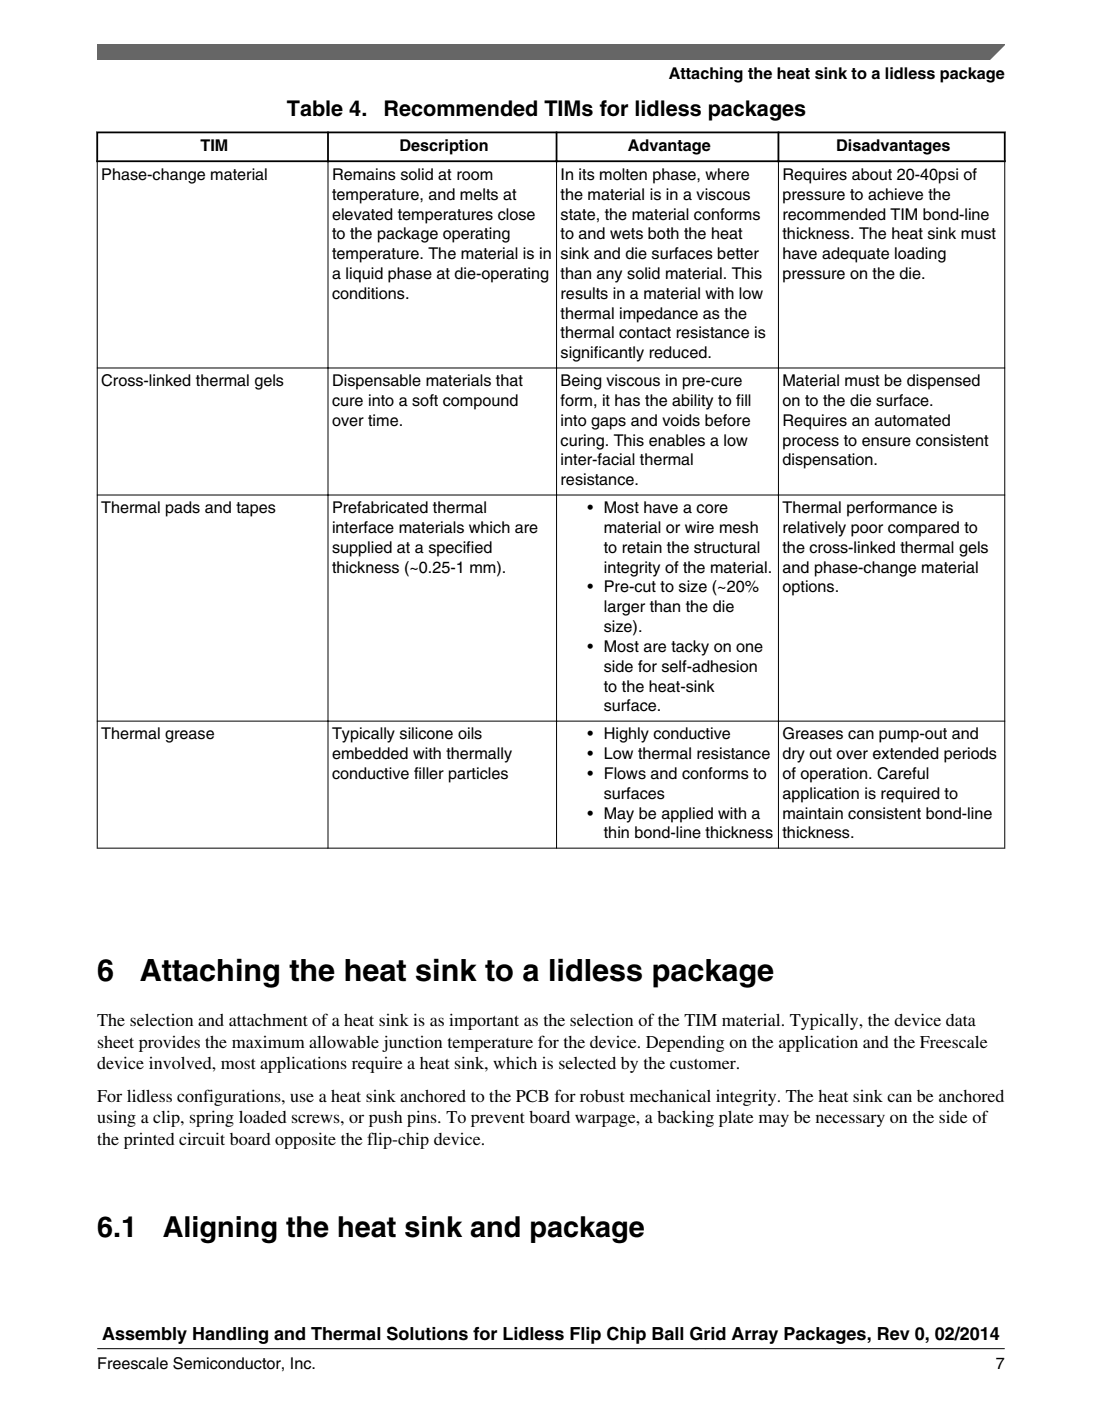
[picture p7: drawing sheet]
<svg xmlns="http://www.w3.org/2000/svg" width="216mm" height="274mm" viewBox="0 0 216 274" stroke-linecap="round" stroke-linejoin="round" font-family="sans-serif">
<defs><g id="words">
<g font-size="6">
<text x="19" y="192.2">6</text>
<text x="27.4" y="192.2">Attaching the heat sink to a lidless package</text>
</g>
<g font-size="5.6">
<text x="19.1" y="242.2">6.1</text>
<text x="31.9" y="242.2">Aligning the heat sink and package</text>
</g>
<g font-size="4.2">
<text x="56.2" y="22.6">Table 4.</text>
<text x="75.1" y="22.6">Recommended TIMs for lidless packages</text>
</g>
<g font-size="3.5">
<text x="19.1" y="200.9">The selection and attachment of a heat sink is as important as the selection of the TIM material. Typically, the device data</text>
<text x="19.1" y="205.2">sheet provides the maximum allowable junction temperature for the device. Depending on the application and the Freescale</text>
<text x="19.1" y="209.4">device involved, most applications require a heat sink, which is selected by the customer.</text>
<text x="19.1" y="215.7">For lidless configurations, use a heat sink anchored to the PCB for robust mechanical integrity. The heat sink can be anchored</text>
<text x="19.1" y="220">using a clip, spring loaded screws, or push pins. To prevent board warpage, a backing plate may be necessary on the side of</text>
<text x="19.1" y="224.2">the printed circuit board opposite the flip-chip device.</text>
<text x="20" y="262.3">Assembly Handling and Thermal Solutions for Lidless Flip Chip Ball Grid Array Packages, Rev 0, 02/2014</text>
</g>
<g font-size="3.2">
<text x="131" y="15.5">Attaching the heat sink to a lidless package</text>
<text x="39.3" y="29.6">TIM</text>
<text x="78.3" y="29.6">Description</text>
<text x="123" y="29.6">Advantage</text>
<text x="163.8" y="29.6">Disadvantages</text>
<text x="19.8" y="35.2">Phase-change material</text>
<text x="65.1" y="35.2">Remains solid at room</text>
<text x="109.8" y="35.2">In its molten phase, where</text>
<text x="153.3" y="35.2">Requires about 20-40psi of</text>
<text x="65.1" y="39.1">temperature, and melts at</text>
<text x="109.8" y="39.1">the material is in a viscous</text>
<text x="153.3" y="39.1">pressure to achieve the</text>
<text x="65.1" y="43">elevated temperatures close</text>
<text x="65.1" y="46.9">to the package operating</text>
<text x="109.8" y="43">state, the material conforms</text>
<text x="109.8" y="46.9">to and wets both the heat</text>
<text x="153.3" y="43">recommended TIM bond-line</text>
<text x="153.3" y="46.9">thickness. The heat sink must</text>
<text x="65.1" y="50.7">temperature. The material is in</text>
<text x="109.8" y="50.7">sink and die surfaces better</text>
<text x="153.3" y="50.7">have adequate loading</text>
<text x="65.1" y="54.6">a liquid phase at die-operating</text>
<text x="65.1" y="58.5">conditions.</text>
<text x="109.8" y="54.6">than any solid material. This</text>
<text x="109.8" y="58.5">results in a material with low</text>
<text x="153.3" y="54.6">pressure on the die.</text>
<text x="109.8" y="62.4">thermal impedance as the</text>
<text x="109.8" y="66.3">thermal contact resistance is</text>
<text x="109.8" y="70.1">significantly reduced.</text>
<text x="19.8" y="75.6">Cross-linked thermal gels</text>
<text x="65.1" y="75.6">Dispensable materials that</text>
<text x="109.8" y="75.6">Being viscous in pre-cure</text>
<text x="153.3" y="75.6">Material must be dispensed</text>
<text x="65.1" y="79.5">cure into a soft compound</text>
<text x="65.1" y="83.4">over time.</text>
<text x="109.8" y="79.5">form, it has the ability to fill</text>
<text x="109.8" y="83.4">into gaps and voids before</text>
<text x="153.3" y="79.5">on to the die surface.</text>
<text x="153.3" y="83.4">Requires an automated</text>
<text x="109.8" y="87.3">curing. This enables a low</text>
<text x="153.3" y="87.3">process to ensure consistent</text>
<text x="109.8" y="91.1">inter-facial thermal</text>
<text x="109.8" y="95">resistance.</text>
<text x="153.3" y="91.1">dispensation.</text>
<text x="19.8" y="100.5">Thermal pads and tapes</text>
<text x="65.1" y="100.5">Prefabricated thermal</text>
<text x="115.1" y="100.5">• Most have a core</text>
<text x="153.3" y="100.5">Thermal performance is</text>
<text x="65.1" y="104.4">interface materials which are</text>
<text x="118.3" y="104.4">material or wire mesh</text>
<text x="153.3" y="104.4">relatively poor compared to</text>
<text x="65.1" y="108.2">supplied at a specified</text>
<text x="65.1" y="112.1">thickness (~0.25-1 mm).</text>
<text x="118.3" y="108.2">to retain the structural</text>
<text x="118.3" y="112.1">integrity of the material.</text>
<text x="153.3" y="108.2">the cross-linked thermal gels</text>
<text x="153.3" y="112.1">and phase-change material</text>
<text x="115.1" y="116">• Pre-cut to size (~20%</text>
<text x="118.3" y="119.9">larger than the die</text>
<text x="153.3" y="116">options.</text>
<text x="118.3" y="123.8">size).</text>
<text x="115.1" y="127.6">• Most are tacky on one</text>
<text x="118.3" y="131.5">side for self-adhesion</text>
<text x="118.3" y="135.4">to the heat-sink</text>
<text x="118.3" y="139.3">surface.</text>
<text x="19.8" y="144.8">Thermal grease</text>
<text x="65.1" y="144.8">Typically silicone oils</text>
<text x="65.1" y="148.6">embedded with thermally</text>
<text x="115.1" y="144.8">• Highly conductive</text>
<text x="115.1" y="148.6">• Low thermal resistance</text>
<text x="153.3" y="144.8">Greases can pump-out and</text>
<text x="153.3" y="148.6">dry out over extended periods</text>
<text x="65.1" y="152.5">conductive filler particles</text>
<text x="115.1" y="152.5">• Flows and conforms to</text>
<text x="153.3" y="152.5">of operation. Careful</text>
<text x="115.1" y="160.3">• May be applied with a</text>
<text x="118.3" y="156.4">surfaces</text>
<text x="153.3" y="156.4">application is required to</text>
<text x="153.3" y="160.3">maintain consistent bond-line</text>
<text x="118.3" y="164.2">thin bond-line thickness</text>
<text x="153.3" y="164.2">thickness.</text>
<text x="19.1" y="268">Freescale Semiconductor, Inc.</text>
<text x="195.1" y="268">7</text>
</g>
</g></defs>
<path d="M18.9 25.9h178.1M18.9 31.6h178.1M19 25.8v5.9M64.3 25.8v5.9M109 25.8v5.9M152.5 25.8v5.9M196.8 25.8v5.9" fill="none" stroke="#000" stroke-width=".35"/>
<path d="M19 31.7v134.5M64.3 31.4v134.8M109 31.4v134.8M152.5 31.4v134.8M196.8 31.7v134.5M19 72.1h177.9M19 96.9h177.9M19 141.2h177.9M19 166.1h177.9" fill="none" stroke="#000" stroke-width=".2"/>
<path d="M19 8.7h177.8l-5.6 3h-172.2z" fill="#666"/>
<path d="M19 11.7v-3h177.8l-3 3" fill="none" stroke="#666" stroke-width=".28"/>
<path d="M19 264.1h177.8" fill="none" stroke="#000" stroke-width=".2"/>
<use href="#words"/>
</svg>
